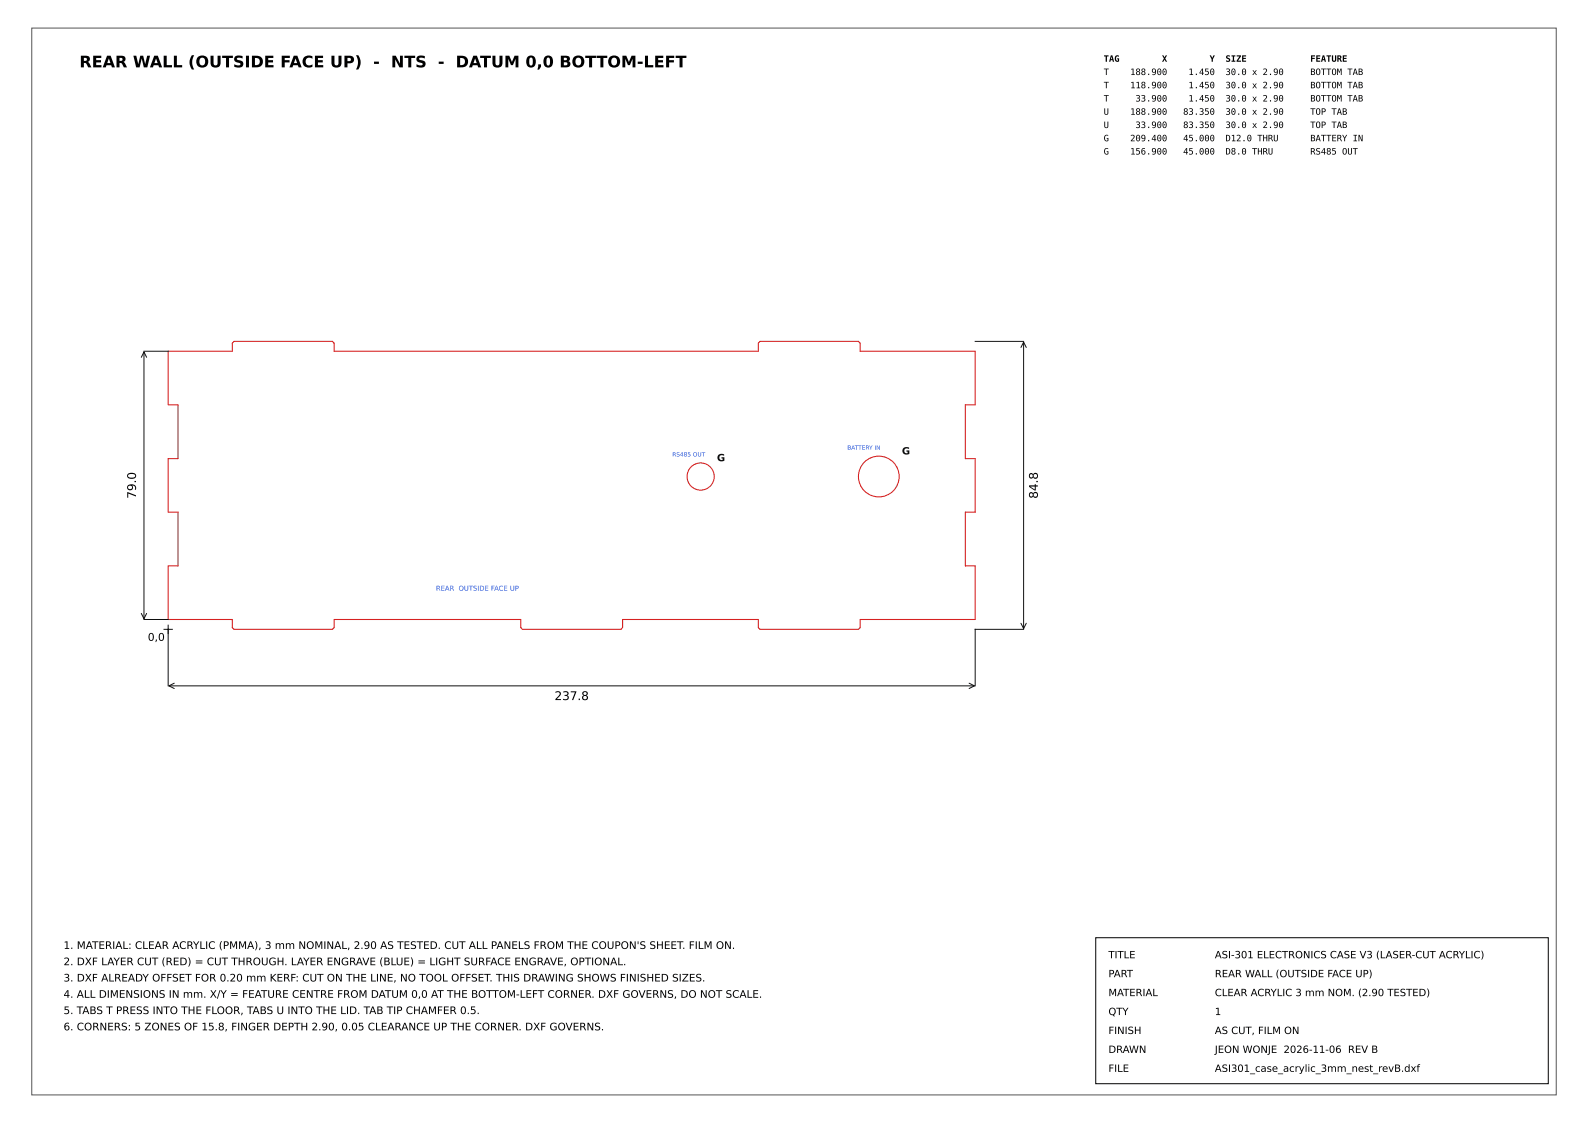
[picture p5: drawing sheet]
<svg xmlns="http://www.w3.org/2000/svg" width="420mm" height="297mm" viewBox="0 0 420 297" stroke-linecap="round" stroke-linejoin="round" font-family="sans-serif">
<defs><g id="words">
<text font-size="4.2" x="21" y="17.8">REAR WALL (OUTSIDE FACE UP) - NTS - DATUM 0,0 BOTTOM-LEFT</text>
<g font-size="3.2">
<text x="36" y="131.9" transform="rotate(-90 36 131.9)">79.0</text>
<text x="274.6" y="131.9" transform="rotate(-90 274.6 131.9)">84.8</text>
<text x="146.7" y="185.1">237.8</text>
</g>
<g font-size="2.8">
<text x="39.1" y="169.4">0,0</text>
<text x="16.8" y="250.9">1. MATERIAL: CLEAR ACRYLIC (PMMA), 3 mm NOMINAL, 2.90 AS TESTED. CUT ALL PANELS FROM THE COUPON'S SHEET. FILM ON.</text>
<text x="16.8" y="255.2">2. DXF LAYER CUT (RED) = CUT THROUGH. LAYER ENGRAVE (BLUE) = LIGHT SURFACE ENGRAVE, OPTIONAL.</text>
<text x="16.8" y="259.5">3. DXF ALREADY OFFSET FOR 0.20 mm KERF: CUT ON THE LINE, NO TOOL OFFSET. THIS DRAWING SHOWS FINISHED SIZES.</text>
<text x="16.8" y="263.8">4. ALL DIMENSIONS IN mm. X/Y = FEATURE CENTRE FROM DATUM 0,0 AT THE BOTTOM-LEFT CORNER. DXF GOVERNS, DO NOT SCALE.</text>
<text x="16.8" y="268.1">5. TABS T PRESS INTO THE FLOOR, TABS U INTO THE LID. TAB TIP CHAMFER 0.5.</text>
<text x="16.8" y="272.4">6. CORNERS: 5 ZONES OF 15.8, FINGER DEPTH 2.90, 0.05 CLEARANCE UP THE CORNER. DXF GOVERNS.</text>
</g>
<g font-size="2.6" fill="#111">
<text x="189.7" y="122">G</text>
<text x="238.6" y="120.2">G</text>
</g>
<g font-size="2.6">
<text x="293.2" y="253.4">TITLE</text>
<text x="321.4" y="253.4">ASI-301 ELECTRONICS CASE V3 (LASER-CUT ACRYLIC)</text>
<text x="293.2" y="258.4">PART</text>
<text x="293.2" y="263.4">MATERIAL</text>
<text x="321.4" y="258.4">REAR WALL (OUTSIDE FACE UP)</text>
<text x="321.4" y="263.4">CLEAR ACRYLIC 3 mm NOM. (2.90 TESTED)</text>
<text x="293.2" y="268.4">QTY</text>
<text x="321.4" y="268.4">1</text>
<text x="293.2" y="273.4">FINISH</text>
<text x="321.4" y="273.4">AS CUT, FILM ON</text>
<text x="293.2" y="278.4">DRAWN</text>
<text x="321.4" y="278.4">JEON WONJE 2026-11-06 REV B</text>
<text x="293.2" y="283.4">FILE</text>
<text x="321.4" y="283.4">ASI301_case_acrylic_3mm_nest_revB.dxf</text>
</g>
<g font-size="2.3">
<text x="292" y="16.3">TAG</text>
<text x="307.4" y="16.3">X</text>
<text x="320" y="16.3">Y</text>
<text x="324.2" y="16.3">SIZE</text>
<text x="346.6" y="16.3">FEATURE</text>
<text x="292" y="19.8">T</text>
<text x="292" y="23.3">T</text>
<text x="299" y="19.8">188.900</text>
<text x="299" y="23.3">118.900</text>
<text x="314.4" y="19.8">1.450</text>
<text x="314.4" y="23.3">1.450</text>
<text x="324.2" y="19.8">30.0 x 2.90</text>
<text x="324.2" y="23.3">30.0 x 2.90</text>
<text x="346.6" y="19.8">BOTTOM TAB</text>
<text x="346.6" y="23.3">BOTTOM TAB</text>
<text x="292" y="26.8">T</text>
<text x="300.4" y="26.8">33.900</text>
<text x="314.4" y="26.8">1.450</text>
<text x="324.2" y="26.8">30.0 x 2.90</text>
<text x="346.6" y="26.8">BOTTOM TAB</text>
<text x="292" y="30.3">U</text>
<text x="292" y="33.8">U</text>
<text x="299" y="30.3">188.900</text>
<text x="300.4" y="33.8">33.900</text>
<text x="313" y="30.3">83.350</text>
<text x="313" y="33.8">83.350</text>
<text x="324.2" y="30.3">30.0 x 2.90</text>
<text x="324.2" y="33.8">30.0 x 2.90</text>
<text x="346.6" y="30.3">TOP TAB</text>
<text x="346.6" y="33.8">TOP TAB</text>
<text x="292" y="37.4">G</text>
<text x="292" y="40.9">G</text>
<text x="299" y="37.4">209.400</text>
<text x="299" y="40.9">156.900</text>
<text x="313" y="37.4">45.000</text>
<text x="313" y="40.9">45.000</text>
<text x="324.2" y="37.4">D12.0 THRU</text>
<text x="324.2" y="40.9">D8.0 THRU</text>
<text x="346.6" y="37.4">BATTERY IN</text>
<text x="346.6" y="40.9">RS485 OUT</text>
</g>
<text font-size="1.8" fill="#1f4fd6" x="115.3" y="156.2">REAR OUTSIDE FACE UP</text>
<g font-size="1.5" fill="#1f4fd6">
<text x="224.1" y="118.9">BATTERY IN</text>
<text x="177.8" y="120.7">RS485 OUT</text>
</g>
</g></defs>
<g fill="none" stroke="#d62020" stroke-width=".28">
<path d="M44.5 92.9h17v-2.2l.4-.4h26l.5 .4v2.2h112.2v-2.2l.5-.4h26l.5 .4v2.2h30.4v14.1h-2.6v14.3h2.6v14.1h-2.6v14.2h2.6v14.2h-30.4v2.2l-.5 .4h-26l-.5-.4v-2.2h-35.9v2.2l-.4 .4h-26.1l-.4-.4v-2.2h-49.4v2.2l-.5 .4h-26l-.4-.4v-2.2h-17v-14.2h2.6v-14.2h-2.6v-14.1h2.6v-14.3h-2.6z"/>
<circle cx="185.4" cy="126" r="3.6"/>
<circle cx="232.5" cy="126" r="5.4"/>
</g>
<g fill="none" stroke="#111" stroke-width=".26">
<path d="M37.4 94.5l.7-1.4 .7 1.4M38.1 93.1v70.5M38.1 92.9h6.4M258 90.3h12.8M270.1 91.9l.7-1.4 .7 1.4M270.8 90.5v75.7M37.4 162.2l.7 1.4 .7-1.4M38.1 163.8h6.4M44.5 166.4v14.9M270.1 164.8l.7 1.4 .7-1.4M270.8 166.4h-12.8v14.9M44.7 181.3h213.1"/>
<path d="M46.1 180.6l-1.4 .7 1.4 .8M256.4 180.6l1.4 .7-1.4 .8"/>
</g>
<path d="M43.3 166.4h2.4zM44.5 165.2v2.4z" fill="#111" stroke="#111" stroke-width=".26"/>
<path d="M8.4 7.4h403.3v282.1h-403.3z" fill="none" stroke="#555" stroke-width=".26"/>
<path d="M289.9 247.9h119.7v38.6h-119.7z" fill="none" stroke="#111" stroke-width=".28"/>
<use href="#words"/>
</svg>
